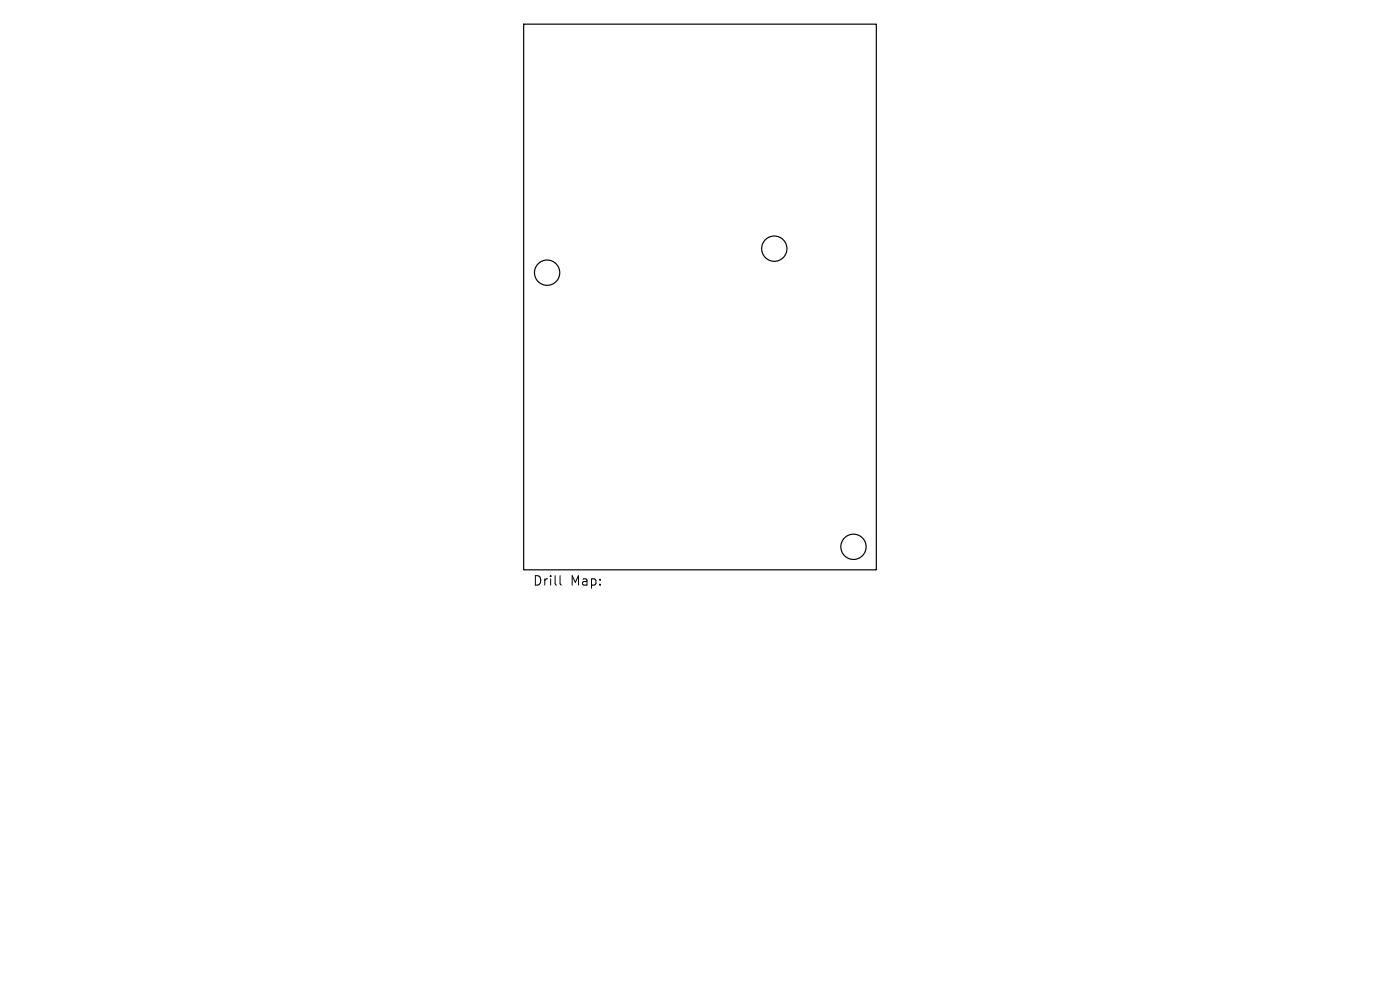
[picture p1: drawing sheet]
<svg xmlns="http://www.w3.org/2000/svg" width="297mm" height="210mm" viewBox="0 0 297 210" stroke-linecap="round" stroke-linejoin="round" font-family="sans-serif">
<defs><g id="words">
<g font-size="2.8">
<text x="113" y="124.5">Drill</text>
<text x="121" y="124.5">Map:</text>
</g>
</g></defs>
<g fill="none" stroke="#000" stroke-width=".25">
<path d="M111.1 5.1h74.8v115.8h-74.8z"/>
<circle cx="116.1" cy="57.8" r="2.68"/>
<circle cx="164.3" cy="52.8" r="2.68"/>
<circle cx="181.1" cy="116" r="2.68"/>
</g>
<path d="M118.8 122.1v1.7l.3 .3" fill="none" stroke="#000" stroke-width=".21"/>
<use href="#words"/>
</svg>
